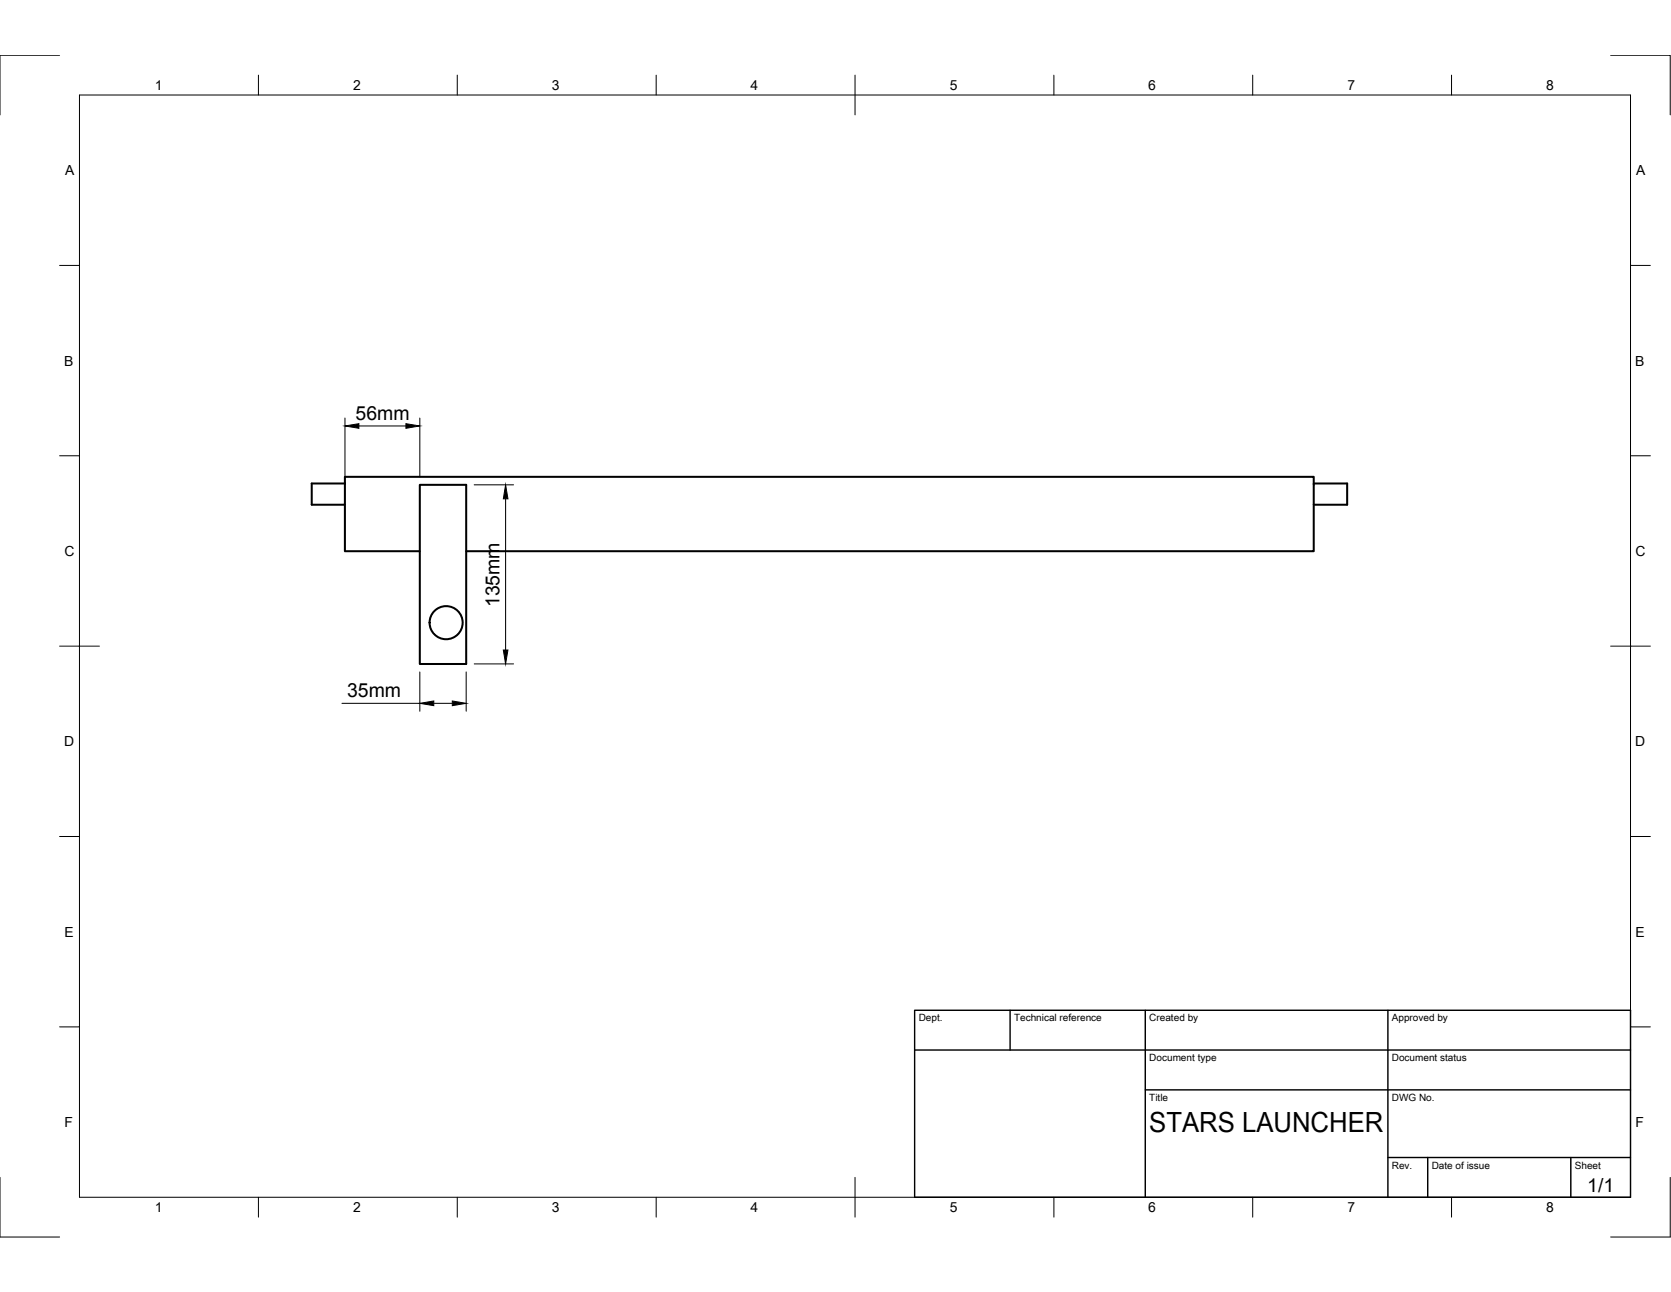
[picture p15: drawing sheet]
<svg xmlns="http://www.w3.org/2000/svg" width="279mm" height="216mm" viewBox="0 0 279 216" stroke-linecap="round" stroke-linejoin="round" font-family="sans-serif">
<defs><g id="words">
<text font-size="4.6" x="192.2" y="189.1">STARS LAUNCHER</text>
<g font-size="3.3">
<text x="59.5" y="70.2">56mm</text>
<text x="83.5" y="101.5" transform="rotate(-90 83.5 101.5)">135mm</text>
<text x="58" y="116.5">35mm</text>
<text x="265.4" y="199.1">1/1</text>
</g>
<g font-size="2.3">
<text x="25.9" y="15">1</text>
<text x="59" y="15">2</text>
<text x="92.3" y="15">3</text>
<text x="125.5" y="15">4</text>
<text x="158.8" y="15">5</text>
<text x="192" y="15">6</text>
<text x="225.3" y="15">7</text>
<text x="258.5" y="15">8</text>
<text x="10.9" y="29.3">A</text>
<text x="273.6" y="29.3">A</text>
<text x="10.8" y="61.1">B</text>
<text x="273.4" y="61.1">B</text>
<text x="10.8" y="92.9">C</text>
<text x="273.5" y="92.9">C</text>
<text x="10.8" y="124.7">D</text>
<text x="273.4" y="124.7">D</text>
<text x="10.8" y="156.5">E</text>
<text x="273.5" y="156.5">E</text>
<text x="10.8" y="188.3">F</text>
<text x="273.5" y="188.3">F</text>
<text x="25.9" y="202.6">1</text>
<text x="59" y="202.6">2</text>
<text x="92.3" y="202.6">3</text>
<text x="125.5" y="202.6">4</text>
<text x="158.8" y="202.6">5</text>
<text x="192" y="202.6">6</text>
<text x="225.3" y="202.6">7</text>
<text x="258.5" y="202.6">8</text>
</g>
<g font-size="1.7">
<text x="153.6" y="170.7">Dept.</text>
<text x="169.6" y="170.7">Technical reference</text>
<text x="192.2" y="170.7">Created by</text>
<text x="232.7" y="170.7">Approved by</text>
<text x="192.2" y="177.3">Document type</text>
<text x="232.7" y="177.3">Document status</text>
<text x="192.2" y="184">Title</text>
<text x="232.7" y="184">DWG No.</text>
<text x="232.7" y="195.3">Rev.</text>
<text x="239.4" y="195.3">Date of issue</text>
<text x="263.3" y="195.3">Sheet</text>
</g>
</g></defs>
<g fill="none" stroke="#000" stroke-width=".34">
<path d="M57.7 80.8h-5.6v3.5h5.6M70.2 92.1h-12.5v-12.4h162v12.4h-141.7M70.2 81h7.8v30h-7.8zM219.7 80.8h5.6v3.5h-5.6"/>
<circle cx="74.6" cy="104.1" r="2.77"/>
</g>
<g fill="none" stroke="#000" stroke-width=".17">
<path d="M10 9.2h-10v10M13.3 15.9h259.3v184.2h-259.3zM43.2 12.6v3.3M76.5 12.6v3.3M109.7 12.6v3.3M143 12.6v6.6M176.2 12.6v3.3M209.5 12.6v3.3M242.7 12.6v3.3M269.3 9.2h10v10M10 44.4h3.3M272.6 44.4h3.4"/>
<path d="M10 76.2h3.3M57.7 69.9v13.1M60 71.2h7.9M70.2 69.9v9.8M272.6 76.2h3.4M79.3 81h6.6M84.5 83.4v25.2M10 108h6.6M57.2 117.5h13M70.2 112.3v6.6M72.5 117.5h3.1M78 112.3v6.6"/>
<path d="M79.3 110.9h6.6M269.3 108h6.7M10 139.8h3.3M272.6 139.8h3.4M10 171.6h3.3M272.6 171.6h3.4M0 196.7v10h10M143 196.7v6.7M279.3 196.7v10h-10M43.2 200.1v3.3M76.5 200.1v3.3M109.7 200.1v3.3"/>
<path d="M176.2 200.1v3.3M209.5 200.1v3.3M242.7 200.1v3.3"/>
</g>
<path d="M152.9 168.8h119.7v31.3h-119.7zM152.9 175.5h119.7M168.9 168.8v6.7M191.5 168.8v31.3M232.1 168.8v31.3M191.5 182.1h81.1M232.1 193.4h40.5M238.7 193.4v6.7M262.7 193.4v6.7" fill="none" stroke="#000" stroke-width=".24"/>
<path d="M57.7 71.2l2.3-.4v.8zM67.9 70.8l2.3 .4-2.3 .4zM84.5 81l.4 2.4h-.7zM70.2 117.5l2.3-.4v.8zM75.6 117.1l2.4 .4-2.4 .4zM84.2 108.6h.7l-.4 2.3z" fill="#000" stroke="#000" stroke-width=".17"/>
<use href="#words"/>
</svg>
